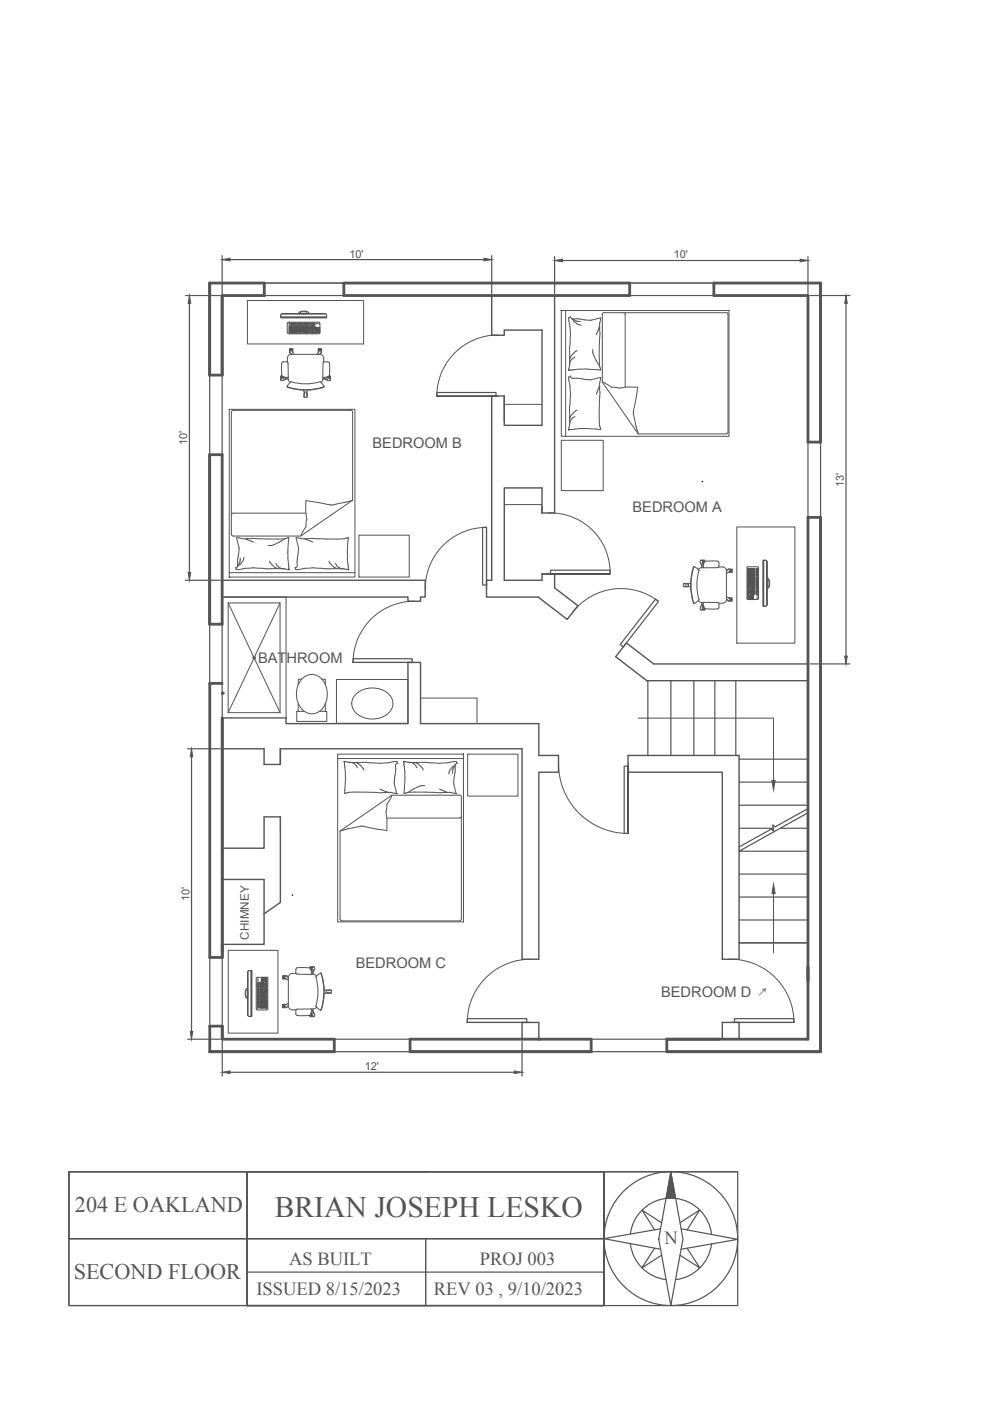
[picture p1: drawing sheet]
<svg xmlns="http://www.w3.org/2000/svg" width="210mm" height="297mm" viewBox="0 0 210 297" stroke-linecap="round" stroke-linejoin="round" font-family="sans-serif">
<defs><g id="words">
<text font-size="6.3" fill="#545454" x="58.3" y="258">BRIAN JOSEPH LESKO</text>
<g font-size="4.7" fill="#545454">
<text x="15.9" y="257">204 E OAKLAND</text>
<text x="15.6" y="271.1">SECOND FLOOR</text>
</g>
<g font-size="3.9" fill="#545454">
<text x="140.9" y="263.7">N</text>
<text x="61.3" y="268.3">AS BUILT</text>
<text x="101.7" y="268.1">PROJ 003</text>
<text x="54.4" y="274.5">ISSUED 8/15/2023</text>
<text x="92" y="274.6">REV 03 , 9/10/2023</text>
</g>
<g font-size="3.1" fill="#545454">
<text x="79" y="95">BEDROOM B</text>
<text x="134.1" y="108.5">BEDROOM A</text>
<text x="54.7" y="140.5">BATHROOM</text>
<text x="75.4" y="205.3">BEDROOM C</text>
<text x="140.2" y="211.4">BEDROOM D ↗</text>
</g>
<text font-size="2.5" fill="#545454" x="52.7" y="199.2" transform="rotate(-90 52.7 199.2)">CHIMNEY</text>
<g font-size="2.3" fill="#545454">
<text x="74.1" y="54.6">10'</text>
<text x="142.9" y="54.8">10'</text>
<text x="39.7" y="94.4" transform="rotate(-90 39.7 94.4)">10'</text>
<text x="178.9" y="103.3" transform="rotate(-90 178.9 103.3)">13'</text>
<text x="40.2" y="191.1" transform="rotate(-90 40.2 191.1)">10'</text>
<text x="77.3" y="226.9">12'</text>
</g>
</g></defs>
<!-- layer: 0 -->
<path d="M148.8 102.1h.2" fill="none" stroke="#000" stroke-width=".25"/>
<!-- layer: A-WALL-EXTR-HEVY -->
<path d="M44.5 60v19.5M56 62.7h-8.9v16.8M174 60v33.7M44.5 96.4v35.9M47.1 96.4v35.9M174 109.7v113.3h-32.6M47.1 152.2v50.8M47.1 217.6v2.7M171.3 205v3M44.5 223h26.4M86.9 223h38.4" fill="none" stroke="#545454" stroke-width=".59"/>
<circle cx="47.1" cy="147" r=".3" fill="#545454"/>
<g fill="none" stroke="#545454" stroke-width=".59">
<path d="M47.1 62.7v16.8M56 60h-11.5v19.5M72.9 60h60.6M72.9 62.7h60.6M151.3 60h22.7v33.7M151.3 62.7h20M44.5 96.4v35.9M171.3 109.7v110.6h-29.9M174 109.7v113.3h-32.6M44.5 144.9v58.1M47.1 152.2v50.8M44.5 217.6v5.4h26.4"/>
<path d="M47.1 217.6v2.7h23.8M86.9 223h38.4M86.9 220.3h38.4"/>
</g>
<circle cx="47.1" cy="147" r=".3" fill="#545454"/>
<!-- layer: A-DETL-LITE -->
<path d="M165.4 175.6h5.9M171.3 172.3l-14.6 8.2h14.6M156.7 199.9h14.6M156.7 195.1h14.6M156.7 190.2h14.6M156.7 185.3h14.6M44.5 203v14.6M47.1 203v14.6" fill="none" stroke="#545454" stroke-width=".25"/>
<!-- layer: A-WALL-INTR-MEDM -->
<g fill="none" stroke="#545454" stroke-width=".3">
<path d="M117.6 62.7v46.1M104.3 84v39h-1.1v3.6h10.9l6.2 4.7 2.2-2.9-4.9-3.8M47.1 123h43.1v3.6h-1v.9h-2.7v-.9h-39.4M114.9 121.7h2.7M47.1 152.2h13.5v1.2h25.9v-13h2.7v13h25v6.8M47.1 158.8h8.9v3.3h3.4v-3.3M59.4 158.8h51.3v44.6M59.4 158.8v3.3M137.1 144.3h.1M137.1 144.3h34.2M171.3 140.8h-32.7l-5.8-4.5-2.3 2.9 6.6 5.1M56 173.2h3.4v18.1l-3.4 2.4v6.5h-8.9"/>
<path d="M118.4 160.2v3.5h-4.2v39.7M133.2 160.2v3.5h19.9v39.7M156.7 160.2v43.2M47.1 186.5h8.9M110.7 216.8v3.5M114.2 216.8v3.5M153.1 216.8h3.6"/>
</g>
<!-- layer: A-WALL-EXTR-HEVY -->
<path d="M44.5 132.3h2.6M44.5 144.9h2.6M44.5 203h2.6M44.5 217.6h2.6M47.1 200.2v1.4" fill="none" stroke="#545454" stroke-width=".59"/>
<!-- layer: A-DETL-FINE -->
<path d="M47.1 132.3v-5.7h13.5v25.6M75.3 147.3a5.1 5.1 0 0 1 7.7 .6 3.1 3.1 0 0 1-2.4 4.3 5 5 0 0 1-5.7-1.8 2.61 2.61 0 0 1 .4-3.1zM89.2 148h11.9v5.2" fill="none" stroke="#545454" stroke-width=".21"/>
<!-- layer: A-WALL-EXTR-HEVY -->
<circle cx="114.2" cy="220.3" r=".3" fill="#545454"/>
<path d="M44.5 79.5h2.6M56 60v2.7M72.9 60v2.7M133.5 60v2.7M151.3 60v2.7M171.3 62.7v31h2.7M44.5 96.4h2.6M171.3 109.7h2.7M70.9 220.3v2.7M86.9 220.3v2.7M125.3 220.3v2.7M152.5 220.3h-11.1v2.7" fill="none" stroke="#545454" stroke-width=".59"/>
<!-- layer: A-DETL-LITE -->
<g fill="none" stroke="#545454" stroke-width=".25">
<path d="M44.5 79.5v16.9M47.1 79.5v16.9M56 60h16.9M56 62.7h16.9M133.5 60h17.8M133.5 62.7h17.8M92.6 84v-.8h12.6v.8h-12.6h13M171.3 93.7v16M174 93.7v16M102.3 111.8h.9v12.2h-.9zM103.2 111.8v13M44.5 132.3v12.6"/>
<path d="M47.1 132.3v12.6M74.9 139.7h12.5v.7h-12.5zM115.9 121.7h13.4h-12.6v-.8h12.6v.8M139 127l.6 .5-7.4 9.7-.7-.5zM74.9 140.4h12.9M137.4 144.3v15.9M142.2 144.3v15.9M147.1 144.3v15.9M151.6 144.3v15.9M156 144.3v15.9M132.3 162.5h.9v14.2v-13.9v13.9h-.9zM133.2 162v14.7"/>
<path d="M156.7 161h14.6M156.7 165.8h14.6M156.7 170.7h14.6M156.7 175.6h7.2M171.3 171.4l-7 3.9-.5-.4 .2 1.3-.5-.4-6.8 3.8M99.1 216h12.6v.8h-12.6zM99.1 216.8h13.4M154.9 216.8h13.4M155.7 216h12.6v.8h-12.6zM70.9 220.3h16M70.9 223h16M100.6 223h.1"/>
<path d="M124.3 223h.1M125.3 220.3h16.1M125.3 223h16.1M125.4 220.3v.2M143.1 223h.1"/>
</g>
<!-- layer: A-WALL-EXTR-HEVY -->
<path d="M56 62.7h-8.9v16.8M151.3 62.7h20M47.1 220.3h23.8M86.9 220.3h23.8" fill="none" stroke="#545454" stroke-width=".3"/>
<!-- layer: A-WALL-INTR-MEDM -->
<path d="M104.3 62.7v8.4h2.6v-1.1h8v20.2h-8v-6.2h-2.6M117.6 108.8h-2.7v-5.4h-8v19.6h8v-1.3h2.7v2.9M56 173.2v6.6h-8.9M114.2 160.2h4.2M133.2 160.2h23.5M56 186.5v7.2M110.7 216.8h3.5M110.7 203.4h3.5M153.1 203.4h3.6M153.1 216.8v3.5M156.7 216.8v3.5" fill="none" stroke="#545454" stroke-width=".3"/>
<!-- layer: A-DETL-FINE -->
<g fill="none" stroke="#545454" stroke-width=".21">
<path d="M44.5 60h129.5M52.5 63.7h24.6v9.2h-24.6zM59.5 66.8v.4h9.7v-.4v.4M59.5 67.2h9.7v.2h-9.7zM59.8 66.5h9.2h-9.2M59.8 66.5l-.3 .3M59.8 79.7l-.1 .5M60 79.9v.2M60.2 79.9l.4 .4M60.2 80v.1M60.9 70.5l.2 .2M60.9 76v.8"/>
<path d="M60.9 76l.1-.4 .5-.5h6.3l.6 .3 .2 .6M61.1 77.1v2.8M61.1 77l-.2-.3-1 .1a6.7 6.7 0 0 0-.1 3l.2 .1M61.1 80a1.18 1.18 0 0 0 .4 1.1M61.1 79.9l-.2 .1-.9-.1M61.1 68.3h6.5l.2 .2v2M61.1 68.3l-.2 .2v2M61.3 69.1h.2v.2h-.2zM61.3 69.4h.2v.2h-.2zM61.3 69.7h.2v.3h-.2zM61.3 68.5h.2v.3h-.2zM61.6 69.3v-.2v.2h.2"/>
<path d="M61.6 69.1h.2v.2M61.6 69.6v-.2v.2h.2M61.6 69.4h.2v.2M61.6 70v-.3v.3h.2M61.6 69.7h.2v.3M61.6 70.1h.2h-.5v.2h.5h-.2M61.6 70.3h.2h-.5v.3h.5h-.2M61.7 68.5h.3v.3h-.3v-.3v.3M61.9 69.3v-.2v.2h.3M61.9 69.1h.3v.2M61.9 69.6v-.2v.2h.3M61.9 69.4h.3v.2"/>
<path d="M61.9 70v-.3v.3h.3M61.9 69.7h.3v.3M61.9 70.3v-.2v.2h.3M61.9 70.3h.3v.3M62 74.6l-.2-.3-.3 .3 .3 .5M62 68.5h.3v.3h-.3v-.3v.3M62 74.6l.4 .5M62.1 74.8v-.9h-.2v.5v-.5h-.3v.5v-.5h-.2v.9h.1M62.2 70.3v-.2h-.3l-.1 .5 .1-.3v.3h.3M62.2 69.3v-.2v.2h.3M62.2 69.1h.3v.2M62.2 69.6v-.2v.2h.3"/>
<path d="M62.2 69.4h.3v.2M62.2 70v-.3v.3h.3M62.2 69.7h.3v.3M62.2 70.3v-.2v.2h.3M62.2 70.1h.3v.2M62.2 70.6v-.3v.3h.3M62.2 70.3h.3v.3M62.3 68.5h.3v.3h-.3v-.3v.3M62.5 69.3v-.2v.2h.3M62.5 69.1h.3v.2M62.5 69.6v-.2v.2h.3M62.5 69.4h.3v.2"/>
<path d="M62.5 70v-.3v.3h.3M62.5 69.7h.3v.3M62.5 70.3v-.2v.2h.3M62.5 70.1h.3v.2M62.5 70.6v-.3v.3h.3M62.5 70.3h.3v.3M62.6 68.5h.3v.3h-.3v-.3v.3M62.8 69.1h.3v.2h-.3v-.2v.2M62.8 69.4h.3v.2h-.3v-.2v.2M62.8 69.7h.3v.3h-.3v-.3v.3M62.8 70.1h.3v.2h-.3v-.2v.2M62.8 70.6v-.3v.3h.3"/>
<path d="M62.8 70.6h1.5M63.1 68.5h.3v.3h-.3v-.3v.3M63.1 69.1h.3v.2h-.3v-.2v.2M63.1 69.4h.3v.2h-.3v-.2v.2M63.1 69.7h.3v.3h-.3v-.3v.3M63.1 70.1h.3v.2h-.3v-.2v.2M63.3 66.4v.1M63.4 68.5h.3v.3h-.3v-.3v.3M63.4 69.1h.3v.2h-.3v-.2v.2M63.4 69.4h.3v.2h-.3v-.2v.2M63.4 69.7h.3v.3h-.3v-.3v.3M63.4 70.1h.3v.2h-.3v-.2v.2"/>
<path d="M63.7 66.1h1.4v.4h-1.4zM63.7 68.5h.3v.3h-.3v-.3v.3M63.8 69.3v-.2v.2h.2M63.8 69.1h.2v.2M63.8 69.6v-.2v.2h.2M63.8 69.4h.2v.2M63.8 70v-.3v.3h.2M63.8 69.7h.2v.3M63.8 70.3v-.2v.2h.2M63.8 70.1h.2v.2M64 70.3h-1.2h1.5v.3M64 68.5h.3v.3h-.3v-.3v.3"/>
<path d="M64.1 69.3v-.2v.2h.2M64.1 69.1h.2v.2M64.1 69.6v-.2v.2h.2M64.1 69.4h.2v.2M64.1 70v-.3v.3h.2M64.1 69.7h.2v.3M64.1 70.3v-.2v.2h.2M64.1 70.1h.2v.2M64.4 69.3v-.2v.2h.3M64.4 69.1h.3v.2M64.4 69.6v-.2v.2h.3M64.4 69.4h.3v.2"/>
<path d="M64.4 70v-.3v.3h.3M64.4 69.7h.3v.3M64.4 70.3v-.2v.2h.3M64.4 70.1h.3v.2M64.4 70.6v-.3v.3h.3M64.4 70.3h.3v.3M64.5 68.5h.3v.3h-.3v-.3v.3M64.7 69.1h.2v.2h-.2v-.2v.2M64.7 69.4h.2v.2h-.2v-.2v.2M64.7 69.7h.2v.3h-.2v-.3v.3M64.7 70.1h.2v.2h-.2v-.2v.2M64.7 70.3h.2v.3h-.2v-.3v.3"/>
<path d="M64.8 68.8v-.3v.3h.3M64.8 68.5h.3v.3M65 69.1h.3v.2h-.3v-.2v.2M65 69.4h.3v.2h-.3v-.2v.2M65 70.1h.8v.2h-.8zM65 70.4l.3-.1v.3h-.3zM65 70.6v-.3v.3h.3M65.1 68.8v-.3v.3h.3M65.1 68.5h.3v.3M65.2 69.7h.6v.3h-.6zM65.3 69.1h.5v.2h-.5zM65.3 70.3l.5 .1v.2h-.5z"/>
<path d="M65.4 69.4h.4v.3h-.4zM65.4 68.5h.3v.3h-.3v-.3v.3M65.5 66.4v.1M65.5 66.4a1.5 1.5 0 0 0-2.2 0M65.9 69.1h.3v.2h-.3v-.2v.2M65.9 69.4h.3v.2h-.3v-.2v.2M65.9 69.7h.3v.3h-.3v-.3v.3M65.9 70.3h.3v.3h-.3v-.3v.3M65.9 68.5h.3v.3h-.3v-.3v.3M66.2 69.1h.3v.2h-.3v-.2v.2M66.2 69.4h.3v.2h-.3v-.2v.2M66.2 69.7h.3v.3h-.3v-.3v.3"/>
<path d="M66.2 70h.3v.3h-.3v-.3v.3M66.2 70.3h.3v.3h-.3v-.3v.3M66.2 68.5h.3v.3h-.3v-.3v.3M66.5 69.1h.3v.2h-.3v-.2v.2M66.5 69.4h.3v.2h-.3v-.2v.2M66.5 69.7h.3v.3h-.3v-.3v.3M66.5 70.3h.3v.3h-.3v-.3v.3M66.5 68.5h.3v.3h-.3v-.3v.3M66.9 69.4h.3v.2h-.3zM66.9 69.7h.3v.3h-.3zM66.9 70.1h.3v.2h-.3zM66.9 70.3h.6v.3h-.6"/>
<path d="M67.2 70.3h-.3v.3h.3M67.2 69.4h.3v.2h-.3zM67.2 69.7h.3v.3h-.3zM67.2 70.1h.3v.2h-.3zM67.5 74.8v-.9h.2v.5v-.5h.3v.5v-.5h.1l.1 .9h-.1M67.5 69.4h.3v.2h-.3zM67.5 69.7h.3v.3h-.3zM67.5 70.1h.3v.2h-.3zM67.5 70.3h.3v.3h-.3zM67.5 74.6l-.3 .5M67.6 74.6l.2-.3 .3 .3-.4 .5M67.8 70.5l-.2 .2-6.5 .1"/>
<path d="M68.5 80a1.12 1.12 0 0 1-.4 1.1M68.5 79.9l.2 .2M68.6 76v.8M69 66.5l.2 .3M69.3 80v.1M69.4 79.9l-.2 .3-.3 .1M69.6 79.9l-.1 .2 .3 .1 .2 .3-.3 .2-.2-.1M69.6 79.9l-.9 .2M69.6 79.9v.2M69.8 79.7v.5M69.8 77l-.3-.3h-.8l-.2 .2-.1 3M69.9 77l-.1 2.6-.2 .3"/>
<path d="M105.6 71a13 13 0 0 0-13 13M119 65.8h35.6v26.7h-35.6zM119 65.8h.1M119 65.9h.1M119.9 65.8v26.7M120.6 78.5v.1M120.6 67.3v.7M120.6 79.9v.7M120.6 67.3l.4-.2 .3 .5M120.6 79.9l.4-.2v.2a.64 .64 0 0 0 .9 .3h.9M120.6 68l.3 1.3M120.6 78.1v.4"/>
<path d="M120.7 78.5h.1M120.8 73.5v3.6l-.2 1M120.9 69.3v3.6M120.9 72.9l-.1 .6M121.2 78.5h-.5M121.3 67.6h.9l1.7 .2M121.3 67.6l.4 .6M121.5 78.4l-.3 .1M121.6 67.6l.4 .4M121.6 74.9l-.8 1.1M121.7 68.2l.6 .5 .9 .3M121.8 78.4h-.3"/>
<path d="M121.9 75.7l-.3 .2a1.99 1.99 0 0 0-.9 1.6M122 68l1.1 .1M122.4 74.3l-.8 .6M124.6 78.3l1.9 .1M124.7 78.3l-2.9 .1M125.7 74.1a6 6 0 0 0 1.4 3.5M126.6 78.4h.8M127.1 76.1v1.2l.2 1.1M127.1 69.2l-.7 1.8M127.2 68.4l-.2 7.7M127.3 67.4l-2 .5-1.4-.1M127.4 67.4l-.2 1"/>
<path d="M128 66.3h26M128.1 66.3l-.4 .3v14.4l7.6 11h18.7M132.2 66.3l.4 .3v15.5M154 66.3l.4 .3v25l-.4 .4M48.6 86.8h26.7v35.6h-26.7zM49.1 87.4v25.9M49.1 87.4l.3-.4h25.2l.2 .4v18.7M59.7 80.2v-.5h-.2v.9h.1M60.2 80.5l-.1 .1M60.2 80.5v.1M60.2 80.1l-.6 .2 .1 .4 .5-.1M60.5 80.3h.2"/>
<path d="M60.7 80.3h.4M60.9 80.3l-.7 .2M60.9 81.9v.1a11.5 11.5 0 0 0 7.8 0v-.1M61 82.1a12.3 12.3 0 0 0 7.6 0M61.6 81l-.7 .9 .1 .2M61.6 81a12 12 0 0 0 6.3 0M64.4 82.7v.4h.7l.1-.4M64.6 83.3h-.2v.8l.1 .1M64.6 83.1l-.1 .7M65 83.3h.2v.8l-.2 .1M65 83.1v1.1h-.4l-.1-.3M67.9 81l.8 .9-.1 .2"/>
<path d="M68.7 80.3l.7 .2M68.9 80.3h-.4M69.3 80.1h.2M69.3 80.5v.1M69.3 80.6h.2M69.4 80.5l.1 .1M69.9 80.2v-.5h.1l.1 .9h-.1M106.9 85.7h8M119 93.4h8.9v10.6h-8.9zM120.6 91.2h.1M120.6 80.6l.3 1.3M120.6 90.7v.4"/>
<path d="M120.7 91.2h.1M120.8 87.2v2.3M120.8 89.5l-.1 .6M120.8 89.5l-.2 1.2M120.9 81.9v3.6M120.9 85.5l-.1 1.7M121.1 88l-.3 .7M121.5 91l-.8 .1M121.6 87.5l-.5 .5M121.8 91h-.3M121.9 88.3l-.8 .6-.3 .6M122.4 87l-.8 .5"/>
<path d="M124.6 90.9l1.9 .1M124.7 90.9l-2.9 .1M126.6 91l.8 .1M126.6 83.2l-.2 .4M127.1 88.7v1.2l.2 .9M127.1 81.8l-.5 1.4M127.2 84l-.2 4.8M127.2 81v3.1M127.3 90.8v.2M127.3 80l-2.3 .5-2.2-.3M127.4 80l-.2 1M127.7 81l1.2 .6a1.35 1.35 0 0 0 1.6 .5l.7 .2"/>
<path d="M131.2 82.3l1.7-.3 2.3 .1-.9 5.6M134.3 87.7l1 4.3M50.2 114l.5 2.4-.3 2.7M50.2 114l1.4 .3M50.4 119.1v.3a.63 .63 0 0 1-.5 1M50.9 118.3l.1 .4M50.9 118.7l-.1 .6-.4 .5M51 119.6l-.6 .5M51.7 118.6l-.7 1M51.7 118.1l-.1 .5M52 114.3l1.7 .6M53.4 114.1l.8 .1"/>
<path d="M53.4 114.1l-1.8 .2M54.2 114.2l2.5 .1M56.7 114.3h2.2M57.1 119l.6 .8M57.5 115.7h-.7M57.7 119.8l1.1 .7M58.5 119.4l.2 .3a1.91 1.91 0 0 0 1.6 .9M60.4 114.2l-1.2 .8-1.7 .7M60.9 114l-.8 .3h-1.2M61 118.4l.2 1.5M61 116.7v1.7M61.1 114.8l-.1 1.9"/>
<path d="M61.2 114h.1M61.2 114h-.2M61.2 119.8l.1 .3M61.2 114v.8M62.8 114l.5 2.4M62.8 114l1.4 .3M63 119.1v.3a.65 .65 0 0 1-.5 1M63.2 117.4l-.2 1.7M63.3 116.3l-.1 1.1M64.6 114.3l1.7 .6M64.9 108.8h-15.5l-.3 .4M66.8 114.2l-2.6 .1"/>
<path d="M66.8 114.2h6.3M68.7 106.8l-3.9-.7v2.3l.3 1.7-.2 .8a1.33 1.33 0 0 1-.5 1.5l-.6 1.2M68.7 106.8l1.1 .2M69.7 119l.6 .8 1.1 .7M71.1 119.4l.2 .3a1.91 1.91 0 0 0 1.6 .9M73.6 114l-.5 .2M73.6 118.4l.1 1.2M73.7 116.7v1.7M73.8 119.6v.3M73.8 114h-.2M73.8 114l-.2 2.7M73.8 119.8l.1 .3"/>
<path d="M74.8 106.1l-11 7.6h-14.4l-.3-.4M74.8 106.1l-4.3 1-.7-.1M76.1 113.5h10.7v8.9h-10.7zM103.2 111.8a13 13 0 0 0-13 13M106.9 107h8M116.3 108.8a12.6 12.6 0 0 1 13 12.9M148.5 118.9l.1-.1h.8v.2h-.4M148.5 119.3l.1 .2M148.6 119.5h.1M148.6 119.5l.2 .6M148.6 119.4l-.1-.4 .3-.2 .3 .7M148.9 120l-.1 .4"/>
<path d="M149 119h.4M149 119.2h.3M149.1 119.5h.1M149.2 119.4l-.3 .6M149.3 119.3l-.2 .9 .2 .2 2.9-.1 .2-.2v-.8M152.1 119l.3 .3M152.2 119h-2.7l-.2 .3M156.2 111.7h12.3v24.7h-12.3zM161.7 118.8h.2v9.7h-.2zM162.4 118.8h-.5v9.7h.5h-.5M162.4 118.8l.2 .2M162.6 119v9.3v-9.3"/>
<path d="M48.4 127.8h11v23.3h-11zM48.4 127.8l11 23.3M48.6 122.4h.1M48.6 121.4h26.7M49.9 120.4l.2 .4h.3M50.8 120.7l-.4 .1M53.7 120.4l3 .2M53.7 120.4l-1.6 .1-1.3 .3M59.4 127.8l-11 23.3M59.6 120.6h-2.9M59.6 120.6l1.6 .2M61.3 120.1v.6"/>
<path d="M61.3 120.7h.1M61.4 120.7l-.2 .1M62.5 120.4l.2 .4M62.7 120.8h.3M63.4 120.7l-.4 .1M69.3 120.6h-.2a14.1 14.1 0 0 0-5.7 .2M69.9 120.6h-.6M72.2 120.6l1.3 .1M72.3 120.6h-2.4M73.5 120.7h.5M73.9 120.1v.6M73.9 120.7h.1"/>
<path d="M87.8 127.5a12.9 12.9 0 0 0-12.9 12.9M139.6 127.5a13 13 0 0 0-18.2 2.4M144.9 123.8l.1-.1h.8l.1 .1M145.3 123.8h-.4v.2l.2 .3h.3M145.3 123.8h.1M145.4 124.3h.6M145.4 123.8h.6M145.9 124.3l-.1 .1h-.8l-.1-.1M146.4 123.7h-.4v.7h.4M147 120.2l.3-.1 .9 .8M147 120.2a12.3 12.3 0 0 0 0 7.6M147.3 120.1l-.1 .1a11.4 11.4 0 0 0 0 7.7h.1"/>
<path d="M148 127.3l.7 .4M148.2 120.9a11.5 11.5 0 0 0 0 6.2M148.2 127.2l-.9 .7h-.3M148.2 127.1v.1M148.6 128.6h.1M148.6 128.6l-.1 .1M148.6 128.6l-.1 .2M148.7 127.7h.5M148.8 127.7l.1 .4M148.8 128l-.2 .6M148.8 128.2l.4 .4M149 129.1h.4v.2l-.8 .1-.1-.2"/>
<path d="M149 128.8h.3M149 128.8v.3l-.4 .2-.2-.4 .1-.1M149.1 127.9l.2-.2 2.9 .1 .2 .3v.9a7.1 7.1 0 0 1-3 0l-.3-1.1M149.1 128.6l-.1 .2M149.2 120.4a1.12 1.12 0 0 0-1.2 .3M149.4 129l-.4 .1M152.3 127.9h.8M153.1 120.2h-.8M153.1 120.2l.5 .1 .4 .5v6.3l-.2 .6-.7 .2M154 126.5l.5 .3M154.1 121l-.1 .1M154.1 121l.3-.3 .3 .1 .1 .2-.3 .3"/>
<path d="M154.3 120.8l.1-.2 .8 .1v.2h-.4h.4v.2h-.4h.4v.3h-.8M154.4 126.7h.8v.3h-.4h.4v.2h-.4h.4v.2l-.8 .1-.1-.2M154.5 126.8l.3 .3-.2 .3-.6-.4M154.5 121.3l-.5 .3M158.4 120.4l.2-.2h2l.2 .2M158.4 120.4v6.5l.2 .2h2l.2-.2v-6.5M158.5 126.5v-.3h.3v.3M158.5 126.2v.6h.3v-.6M158.5 126.8h.3v.3h-.3zM158.5 125.2h.3h-.3v.3h.3v-.3M158.5 125.8h.3h-.3v.3h.3v-.3M158.5 125.5h.3h-.3v.3"/>
<path d="M158.5 120.8v.3v-.6h.3v.6v-.3M158.5 121.2h.3h-.3v.2M158.5 121.5h.3h-.3v.2M158.5 121.8h.3h-.3v.3M158.5 122.1h.3h-.3v.3M158.5 122.1v1.5h.3v-1.5v1.2M158.5 123.6h.3h-.3v.3h.3v-.3M158.5 124h.3h-.3v.2h.3v-.2M158.5 124.3h.3v.2h-.3zM158.5 124.6h.3v.4h-.3zM158.5 124.3h.3h-.3v.2M158.5 121.1h.3"/>
<path d="M158.8 121.2v.2h-.3M158.8 121.5v.2h-.3M158.8 121.8v.3h-.3M158.8 125.5v.3h-.3M158.8 120.8v.3v-.6h.3v.6v-.3M158.8 121.2h.3h-.3v.2M158.8 121.5h.3h-.3v.2M158.8 121.8h.3h-.3v.3M158.8 122.1h.3h-.3v.3M158.8 122.4h.3h-.3v.3h.3v-.3M158.8 122.7h.3h-.3v.3h.3v-.3M158.8 123h.3h-.3v.3h.3v-.3"/>
<path d="M158.8 123.3h.3h-.3v.3h.3v-.3M158.8 123.6h.3h-.3v.3h.3v-.3M158.8 124h.3h-.3v.2h.3v-.2M158.8 124.3h.3v.7h-.3zM158.8 126.2h.3v.3h-.3zM158.8 126.5h.3v.3h-.3zM158.8 126.8h.3v.3h-.3zM158.8 121.1h.3M158.9 125.5h.2h-.2v.3h.2v-.3M159.1 121.2v.2h-.3M159.1 121.5v.2h-.3M159.1 121.8v.3h-.3"/>
<path d="M159.1 122.1v.3h-.3M159.2 120.5h.2v.3h-.2zM159.2 120.8h.2h-.2v.3h.2v-.3M159.2 121.2h.2h-.2v.2M159.2 121.5h.2h-.2v.2M159.2 121.8h.2h-.2v.3M159.2 122.1h.2h-.2v.3M159.2 122.4h.2h-.2v.3h.2v-.3M159.2 122.7h.2h-.2v.3h.2v-.3M159.2 123h.2h-.2v.3h.2v-.3M159.2 123.3h.2h-.2v.3h.2v-.3M159.2 123.6h.2h-.2v.3h.2v-.3"/>
<path d="M159.2 124h.2h-.2v.2h.2v-.2M159.2 124.5h.2v.5h-.2zM159.2 125.2h.2h-.2v.3h.2v-.3M159.2 125.5h.2h-.2v.3M159.2 125.8h.2h-.2v.3h.2v-.3M159.2 126.2h.2v.3h-.2zM159.2 126.5h.2v.3h-.2zM159.2 126.8h.2v.3h-.2zM159.4 121.2v.2h-.2M159.4 121.5v.2h-.2M159.4 121.8v.3h-.2M159.4 122.1v.3h-.2"/>
<path d="M159.4 125.5v.3h-.2M159.5 120.5h.2v.3h-.2zM159.5 120.8h.2h-.2v.3h.2v-.3M159.5 121.2h.2h-.2v.2M159.5 121.5h.2h-.2v.2M159.5 121.8h.2h-.2v.3M159.5 122.1h.2h-.2v.3M159.5 122.4h.2h-.2v.3h.2v-.3M159.5 122.7h.2h-.2v.3h.2v-.3M159.5 123h.2h-.2v.3h.2v-.3M159.5 123.3h.2h-.2v.3h.2v-.3M159.5 123.6h.2h-.2v.3h.2v-.3"/>
<path d="M159.5 124h.2h-.2v.2h.2v-.2M159.5 124.3h.2h-.2v.2h.2v-.2M159.5 124.6h.2v.4h-.2zM159.5 125.2h.2h-.2v.3h.2v-.3M159.5 125.5h.2h-.2v.3M159.5 125.8h.2h-.2v.3h.2v-.3M159.5 126.2h.2v.3h-.2zM159.5 126.5h.2v.3h-.2zM159.5 126.8h.2v.3h-.2zM159.7 121.2v.2h-.2M159.7 121.5v.2h-.2M159.7 121.8v.3h-.2"/>
<path d="M159.7 122.1v.3h-.2M159.7 125.5v.3h-.2M159.8 120.5h.3v.3h-.3zM159.8 120.8h.3h-.3v.3h.3v-.3M159.8 121.2h.3h-.3v.2M159.8 121.5h.3h-.3v.2M159.8 121.8h.3h-.3v.3M159.8 122.1h.3h-.3v.3M159.8 122.4h.3h-.3v.3h.3v-.3M159.8 122.7h.3h-.3v.3h.3v-.3M159.8 123h.3h-.3v.3h.3v-.3M159.8 123.3h.3h-.3v.3h.3v-.3"/>
<path d="M159.8 123.6h.3h-.3v.3h.3v-.3M159.8 124h.3h-.3v.2h.3v-.2M159.8 124.3h.3h-.3v.2h.3v-.2M159.8 124.6h.3v.4h-.3zM159.8 125.2h.3h-.3v.3h.3v-.3M159.8 125.5h.3h-.3v.3M159.8 125.8h.3h-.3v.3h.3v-.3M160.1 121.2v.2h-.3M160.1 121.5v.2h-.3M160.1 121.8v.3h-.3M160.1 122.1v.3h-.3M160.1 125.5v.3h-.3"/>
<path d="M160.4 120.5h.2v.3h-.2zM160.4 121h.2h-.2v.2h.2v-.2M160.4 121.3h.2h-.2v.3h.2v-.3M160.4 121.6h.2h-.2v.3h.2v-.3M160.4 121.9h.2h-.2v.3h.2v-.3M160.4 122.4h.2h-.2v.2h.2v-.2M160.4 122.7h.2h-.2v.3M160.4 123h.2h-.2v.3h.2v-.3M160.4 123.3h.2h-.2v.3h.2v-.3M160.4 123.8h.2h-.2v.2h.2v-.2M160.4 124.1h.2h-.2v.3h.2v-.3M160.4 124.4h.2h-.2v.3h.2v-.3"/>
<path d="M160.4 124.7h.2h-.2v.3h.2v-.3M160.4 125.2h.2h-.2v.3h.2v-.3M160.4 125.5h.2h-.2v.3M160.4 125.8h.2h-.2v.3h.2v-.3M160.6 122.7v.3h-.2M160.6 125.5v.3h-.2M162.6 128.3l-.2 .2M162.6 123h.4v1.3h-.4zM162.6 124.8h.1M162.6 122.6h.1M162.7 122.6a1.5 1.5 0 0 1 0 2.1M63.2 150.8h-.3v2.2h6.4v-2.2h-.3"/>
<path d="M63.2 149.1v1.7M63.2 150.8h1.3M64 144h-.8v1.2M64.3 143.7a2.86 2.86 0 0 1 4.5 1.1 4.5 4.5 0 0 1-2 6.5 3.4 3.4 0 0 1-3.9-3.3 4.8 4.8 0 0 1 1.4-4.3zM67.7 150.8h1.3M68.2 144h.8v1.2M69 149.2v1.6M71.3 144.1h15.2v9.3h-15.2zM71.6 159.9h26.7v35.6h-26.7zM98.2 159.9h.1M99.2 159.9h10.6v8.9h-10.6zM164 152.3v13.2"/>
<path d="M59.4 173.2v3.1M71.6 160.8h26.7M72.9 161.5h.1M73 161.5l.1 .1M73.1 161.6v.2M73.1 168.2h.1M73.1 161.8v.6M73.1 162.4v.3M73.1 161.4l.3 .1M73.1 175.9l-1 .3M73.1 161.4l-.1 .1M73.1 162.6l.1 2.9"/>
<path d="M73.1 167.4v.8M73.2 165.5l-.1 1.9M73.3 168.2h-.2M73.4 161.5l1.3 .2M73.6 168.1l-.3 .1M73.7 175.7l-.6 .2M74 161.6l.6 .1M74.2 168l-.6 .1M74.2 168h5.9M74.6 161.7l.6 .2 .6 .9M74.6 161.7l3-.1 1 .2M75.5 161.7l.6 .3"/>
<path d="M76.1 162l1.1 1.3M76.4 175.2l-2.7 .5M76.4 175.2h.7M77.1 175.2l1.1 .3M78.2 175.5l1.7 .3M78.6 161.7h3.6M79.9 175.8l2.1 .3M80.1 168.1h.8M80.5 167.3l.8 .3M80.9 168.1l1.8-.1 1.4 .2M81.3 167.6l1 .4M82 170.5l-.2 1.6 .2 1.7v2.3"/>
<path d="M83.1 168.6l-1.1 1.9M83.5 161.5l-1.3 .3M83.6 165.9l.5 2.3M83.9 163.7l-.3 2.2M84.1 168.3h.1M84.2 161.5l.2 .3-.2 .1a.64 .64 0 0 0-.3 .9v.9M84.2 161.5h-.7M85.6 161.5l.1 .1M85.6 162.1l.1 .3M85.7 161.6l-.1 .5M85.7 161.4l1.5 .3M85.7 161.4l-.1 .1"/>
<path d="M85.7 162.4v.3M85.7 162.6l.2 1.3M85.8 165.5l-.1 2.7 .5-.1M85.8 163.9v1.6M86.6 161.6l.6 .1M87.2 161.7l.6 .2 .6 .9M87.2 167.5l-.7 .5M88 167.9l4.7 .1M88 167.9l-1.8 .2M88.1 161.7l.4 .2M88.5 161.9l.2 .1M88.6 166.9l-1.4 .6"/>
<path d="M88.7 162l1.1 1.3M89.1 166.6l-.5 .2M89.4 166.6h-.3M89.5 161.6l-2.2 .1M89.6 161.6l1.6 .2M90 166.6h-.6M91.2 161.7h3.6M92.7 168.1h.8M93.2 167.3l.7 .3M93.5 168.1l1.8-.1 1.4 .2M93.9 167.6l1 .4M95.2 163.6v.5"/>
<path d="M96.1 161.5l-1.3 .3M96.1 161.5h.7l.2 .3-.5 .4M96.2 165.9l.5 2.3M96.3 164.8l-.1 1.1M96.5 162.2v1.5M96.5 162.2l-.6 .4-.7 1.1M96.5 163.7l-.2 1.1M96.5 162.4l-.5 .6v1M96.7 168.3h.1M97.8 169v25.9l-.3 .3M97.8 173.1l-.3 .3h-15.5M97.8 168.9l-.3-.3h-14.4l-11 7.6v18.7"/>
<path d="M118.4 162a14.8 14.8 0 0 0 14.8 14.7M72.1 194.9l.4 .3M72.5 195.2h25M164 189.4v12.6M48.4 201.5h10.5v17.5h-10.5zM52.1 210h.4v1.3h-.4zM52.4 211.7h.1M52.5 209.6l-.1-.1a1.5 1.5 0 0 0 .1 2.2M52.5 215.3v-9.3v9.3M52.6 215.3l.2 .2M52.8 205.8h.4v9.7h-.4M52.8 205.8h.4"/>
<path d="M52.8 205.8l-.2 .2M53.2 205.8h.2v9.7h-.2zM54.3 207.4v6.5l.3 .2M54.3 207.4l.3-.2h2l.2 .2M54.5 208.5v-.3h.3v.3h-.3h.3M54.5 213.5h.3v.3h-.3zM54.5 213v-.2h.3v.2h-.3h.3M54.5 212.7v-.3h.3v.3h-.3h.3M54.5 212.4v-.3h.3v.3h-.3h.3M54.5 211v-.3h.3v.3h-.3h.3M54.5 210.5v-.2h.3v.2h-.3h.3M54.5 210.2v-.2h.3v.2h-.3h.3"/>
<path d="M54.5 209.9v-.3h.3v.3h-.3h.3M54.5 209.6v-.3h.3v.3h-.3h.3M54.6 214.1h2M54.8 213v.3h-.3h.3M54.8 213h-.3v.3M54.8 211.7v.2h-.3h.3M54.8 211.7h-.3v.2M54.8 211.4v.2h-.3h.3M54.8 211.4h-.3v.2M54.8 211v.3h-.3h.3M54.8 211h-.3v.3M54.8 208.9v.2h-.3h.3"/>
<path d="M54.8 208.9h-.3v.2M54.8 208.5v.3h-.3h.3M54.8 208.5h-.3v.3M55.1 213.5h.2v.3h-.2zM55.1 213.5v-.3h.2v.3h-.2h.2M55.1 213.2v-.3h.2v.3h-.2h.2M55.1 212.8v-.2h.2v.2h-.2h.2M55.1 212.5v-.2h.2v.2h-.2h.2M55.1 212.2v-.3h.2v.3h-.2h.2M55.1 211.9v-.3h.2v.3h-.2h.2M55.1 211.6v-.3h.2v.3h-.2h.2M55.1 211.3v-.3h.2v.3h-.2h.2"/>
<path d="M55.1 211v-.3h.2v.3h-.2h.2M55.1 210.7v-.3h.2v.3h-.2h.2M55.1 210v-.2h.2v.2h-.2h.2M55.1 209.3h.2v.4h-.2zM55.1 208.5v-.3h.2v.3h-.2h.2M55.3 210.1v.2h-.2h.2M55.3 210.1h-.2v.2M55.3 208.9v.2h-.2h.2M55.3 208.9h-.2v.2M55.3 208.5v.3h-.2h.2M55.3 208.5h-.2v.3M55.4 213.5h.3v.3h-.3z"/>
<path d="M55.4 213.5v-.3h.3v.3h-.3h.3M55.4 213.2v-.3h.3v.3h-.3h.3M55.4 212.8v-.2h.3v.2h-.3h.3M55.4 212.5v-.2h.3v.2h-.3h.3M55.4 212.2v-.3h.3v.3h-.3h.3M55.4 211.9v-.3h.3v.3h-.3h.3M55.4 211.6v-.3h.3v.3h-.3h.3M55.4 211.3v-.3h.3v.3h-.3h.3M55.4 211v-.3h.3v.3h-.3h.3M55.4 210.7v-.3h.3v.3h-.3h.3M55.4 210v-.2h.3v.2h-.3h.3M55.4 209.3h.3v.4h-.3z"/>
<path d="M55.4 208.5v-.3h.3v.3h-.3h.3M55.4 207.8h.3v.3h-.3zM55.4 207.5h.3v.3h-.3zM55.4 207.2h.3v.3h-.3zM55.7 210.1v.2h-.3h.3M55.7 210.1h-.3v.2M55.7 208.9v.2h-.3h.3M55.7 208.9h-.3v.2M55.7 208.5v.3h-.3h.3M55.7 208.5h-.3v.3M55.7 213.5h.3v.3h-.3zM55.7 213.5v-.3h.3v.3h-.3h.3"/>
<path d="M55.7 213.2v-.3h.3v.3h-.3h.3M55.7 212.8v-.2h.3v.2h-.3h.3M55.7 212.5v-.2h.3v.2h-.3h.3M55.7 212.2v-.3h.3v.3h-.3h.3M55.7 211.9v-.3h.3v.3h-.3h.3M55.7 211.6v-.3h.3v.3h-.3h.3M55.7 211.3v-.3h.3v.3h-.3h.3M55.7 211v-.3h.3v.3h-.3h.3M55.7 210.7v-.3h.3v.3h-.3h.3M55.7 210.3v-.2h.3v.2h-.3h.3M55.7 209.3h.3v.5h-.3zM55.7 208.5v-.3h.3v.3h-.3h.3"/>
<path d="M55.7 207.8h.3v.3h-.3zM55.7 207.5h.3v.3h-.3zM55.7 207.2h.3v.3h-.3zM56 208.9v.2h-.3h.3M56 208.9h-.3v.2M56 208.5v.3h-.3h.3M56 208.5h-.3v.3M56 208.8v-.3h.3v.3h-.3h.3M56.1 213.5v-.3v.6h.2v-.6v.3M56.1 213.2v-.3h.2v.3h-.2h.2M56.1 212.8v-.2h.2v.2h-.2h.2M56.1 212.5v-.2h.2v.2h-.2h.2"/>
<path d="M56.1 212.2v-.3h.2v.3h-.2h.2M56.1 211.9v-.3h.2v.3h-.2h.2M56.1 211.6v-.3h.2v.3h-.2h.2M56.1 211.3v-.3h.2v.3h-.2h.2M56.1 211v-.3h.2v.3h-.2h.2M56.1 210.7v-.3h.2v.3h-.2h.2M56.1 210.3v-.2h.2v.2h-.2h.2M56.1 209.3h.2v.7h-.2zM56.1 207.8h.2v.3h-.2zM56.1 207.5h.2v.3h-.2zM56.1 207.2h.2v.3h-.2zM56.1 213.2h.2"/>
<path d="M56.4 207.8v.3h.2v-.3M56.4 208.1v-.6h.2v.6M56.4 207.2h.2v.3h-.2zM56.4 208.5v-.3h.2v.3h-.2h.2M56.4 208.5v.3M56.4 208.5h.2M56.4 213.5v-.3v.6h.2v-.6v.3M56.4 213.2v-.3h.2v.3h-.2h.2M56.4 212.8v-.2h.2v.2h-.2h.2M56.4 212.5v-.2h.2v.2h-.2h.2M56.4 211v1.2v-1.5h.2v1.5h-.2h.2v-.3M56.4 210.7v-.3h.2v.3h-.2h.2"/>
<path d="M56.4 209.8h.2v.2h-.2zM56.4 209.3h.2v.4h-.2zM56.4 213.2h.2M56.6 208.9v.2h-.2h.2M56.6 208.9h-.2v.2M56.6 208.5v.3h-.2h.2M56.6 210.1v.2h-.2h.2M56.6 210.1h-.2v.2M56.6 209.8v.2h-.2h.2M56.8 207.4v6.5M56.8 213.9l-.2 .2M60.4 207.1h-.5v.2h.5l-.5 .1v.1l.9 .1"/>
<path d="M60.4 213.2h-.5v.2l.5 .1h-.5l.1 .2h.8v-.2M60.6 213l-.2 .3v.2h.4l.1-.1M60.8 207.5l.3 .3M60.8 212.9l-.9 .1v.2h.5M60.8 207v-.2l-.9 .1v.2h.5M60.9 207.1l-.1-.2-.4 .1 .1 .4 .3 .1M60.9 207.1l.2 .2M60.9 213.4l.2-.2 .3 .7a1.51 1.51 0 0 0 1.4 .2M61.1 212.7l-.5 .3M62.7 205.5v.8l.2 .2 3 .1M62.7 215l.1 .2a6.6 6.6 0 0 0 3 0l.1-.2M62.8 206.4a1.33 1.33 0 0 0-1.5 .4l-.2 .4v6.1"/>
<path d="M63.1 213.9l-.4 .3v.8M63.1 214l2.8-.1 .2 .2M65.7 215.3h.5M65.9 205.5l-.1-.2a6.6 6.6 0 0 0-3 0l-.1 .2M65.9 205.6l.4 .4M66 206.6h.4M66 205.7h.1M66 214.8h.1M66.1 214.8l.1 .3M66.1 214.1l-.2 .9h.3M66.1 206.4l-.2 .2M66.2 205.5h-.3l.2 .9"/>
<path d="M66.2 205.5l-.1 .2M66.2 205.4v.1M66.2 205.2l-.5 .1M66.2 205.4l.2-.4h.1l.2 .4-.1 .1M66.2 215.3h-.5v.2l.9 .1v-.2M66.3 206v.2M66.3 214.5l-.4 .4M66.3 206.2l.1 .4M66.3 214.2l.3 .6M66.4 213.9l-.1 .6M66.4 206.6l.7 .3M66.6 205.7h.1"/>
<path d="M66.6 205.7l-.3 .6M66.6 214.8h.1M66.6 214.8v.1M66.6 214.8v.2M66.6 205.1v-.2l-.9 .1v.2h.5M66.6 205.6v.1M66.6 205.5v.2M66.6 215l.1 .3-.2 .1h-.1l-.2-.3M67.1 213.5a1.19 1.19 0 0 1-1.1 .4M67.9 206.3l.1 .1a11.5 11.5 0 0 1 0 7.7l-.1 .1M67.9 206.3l-.9 .8a11.9 11.9 0 0 1 0 6.3l.9 .7M67.9 206.4l.2-.1a11.3 11.3 0 0 1 0 7.9l-.2-.1"/>
<path d="M68.8 209.9h.4l-.1 .7-.3 .1M69.2 210h.6M69.3 210v-.1h.9v.1M69.3 210.5v.1h.9v-.1M69.7 210l.6 .1v.3l-1.1 .1M112.5 203.4a13.4 13.4 0 0 0-13.4 13.4M154.5 203.4a13.4 13.4 0 0 1 13.8 13.4"/>
<circle cx="67.1" cy="68.6" r=".03"/>
<circle cx="67.4" cy="68.6" r=".03"/>
<circle cx="67.7" cy="68.6" r=".03"/>
<circle cx="53.9" cy="139.5" r=".26"/>
<circle cx="160.5" cy="126.9" r=".03"/>
<circle cx="160.5" cy="126.3" r=".03"/>
<circle cx="160.5" cy="126.6" r=".03"/>
<circle cx="54.7" cy="207.7" r=".03"/>
<circle cx="54.7" cy="207.3" r=".03"/>
<circle cx="54.7" cy="208" r=".03"/>
</g>
<g fill="#545454" stroke="#545454" stroke-width=".21">
<path d="M164 187.5l.3 1.9h-.6z"/>
<path d="M163.7 165.5h.6l-.3 2z"/>
</g>
<!-- layer: 0 -->
<path d="M62 189.7v.2" fill="none" stroke="#000" stroke-width=".25"/>
<!-- layer: A-DECK-LITE -->
<path d="M135.3 152.3h28.7" fill="none" stroke="#545454" stroke-width=".21"/>
<!-- layer: Title Blocks -->
<g fill="none" stroke="#545454" stroke-width=".25">
<path d="M14.6 248.4v28.4h75.6M14.6 248.4h113.4v28.4h-37.8M14.6 248.4h37.8v14.2h-37.8zM52.4 248.4v28.4h37.8M52.4 248.4v14.2h75.6v-14.2h-75.6h75.6v28.4h-75.6zM128 248.4h28.4v28.4h-28.4zM128 248.4h28.4M140.3 259.3l-4.2-2.7 2.7 4.1M142.2 248.4l2.6 14.3-2.6 14.1-2.5-14.1zM142.2 248.5v.1M142.3 248.7l-.1 .1M142.3 248.9l-.2 .2"/>
<path d="M142.3 249.1l-.2 .2M142.4 249.2l-.4 .4M142.4 249.4l-.4 .4M142.4 249.6l-.5 .4M142.5 249.7l-.6 .6M142.5 249.9l-.7 .6M142.5 250.1l-.7 .7M142.5 250.2l-.7 .8M142.6 250.4l-.9 .9M142.6 250.6l-.9 .9M142.6 250.7l-1 1M142.7 250.9l-1.1 1.1"/>
<path d="M142.7 251.1l-1.2 1.1M142.7 251.2l-1.2 1.3M142.8 251.4l-1.3 1.3M142.8 251.6l-1.4 1.4M142.8 251.7l-1.4 1.5M142.9 251.9l-1.6 1.6M142.9 252.1l-1.6 1.6M142.9 252.3l-1.7 1.6M142.9 252.4l-1.6 1.7M143 252.6l-1.5 1.5M143 252.8l-1.3 1.2M143 252.9l-1.1 1.1"/>
<path d="M143.1 253.1l-1 .9M143.1 253.3l-.8 .7M143.1 253.4l-.6 .6M143.2 253.6l-.5 .4M143.2 253.8l-.3 .3M143.2 253.9l-.1 .2M144.2 259.3l4.1-2.8-2.6 4.3M14.6 262.6h37.8v14.2h-37.8zM52.4 262.6h75.6v14.2h-75.6zM52.4 269.7h75.6v7.1h-75.6zM52.4 262.6h75.6v14.2h-37.8v-14.2v14.2h-37.8zM133.6 263.7a8.7 8.7 0 0 0 7.6 7.6"/>
<path d="M133.7 261.6a8.7 8.7 0 0 1 8.6-7.6 8.7 8.7 0 0 1 8.6 7.7M138.8 264.6l-2.7 4.2 4.2-2.7M140 260.5l-12 2.1 12 2.3M144.4 260.5l12 2.3-12 2.1M145.7 264.7l2.7 4.1-4.2-2.7M150.9 263.7a8.7 8.7 0 0 1-7.7 7.6"/>
<circle cx="142.2" cy="262.6" r="14.2"/>
</g>
<!-- layer: A-WALL-EXTR-HEVY -->
<path d="M47.1 144.9v7.3" fill="none" stroke="#545454" stroke-width=".25"/>
<!-- layer: A-DIMS-CRIT -->
<g fill="none" stroke="#545454" stroke-width=".25">
<path d="M47.1 54.2v8M48.8 55h53.8M104.3 54.2v8M117.6 54.4v7.8M119.2 55.2h50.5M171.3 54.4v7.8M39.3 62.7h7.4M40.2 64.3v57.1M171.7 62.7h8.5M179.4 64.3v74.8M39.3 123h7.4M39.8 158.8h6.9"/>
<path d="M171.7 140.8h8.5M40.6 160.4v58.3M39.8 220.3h6.9M47.1 220.7v7.5M48.8 227.3h60.2M110.7 220.7v7.5"/>
</g>
<g fill="#545454" stroke="#545454" stroke-width=".21">
<path d="M47.1 227.3l1.7-.2v.5z"/>
<path d="M109 227.1l1.7 .2-1.7 .3z"/>
<path d="M40.6 158.8l.3 1.6h-.6z"/>
<path d="M40.3 218.7h.6l-.3 1.6z"/>
<path d="M40.2 62.7l.2 1.6h-.5z"/>
<path d="M39.9 121.4h.5l-.2 1.6z"/>
<path d="M47.1 55l1.7-.3v.6z"/>
<path d="M102.6 54.7l1.7 .3-1.7 .3z"/>
<path d="M117.6 55.2l1.6-.2v.5z"/>
<path d="M169.7 55l1.6 .2-1.6 .3z"/>
<path d="M179.4 62.7l.2 1.6h-.5z"/>
<path d="M179.1 139.1h.5l-.2 1.7z"/>
</g>
<use href="#words"/>
</svg>
